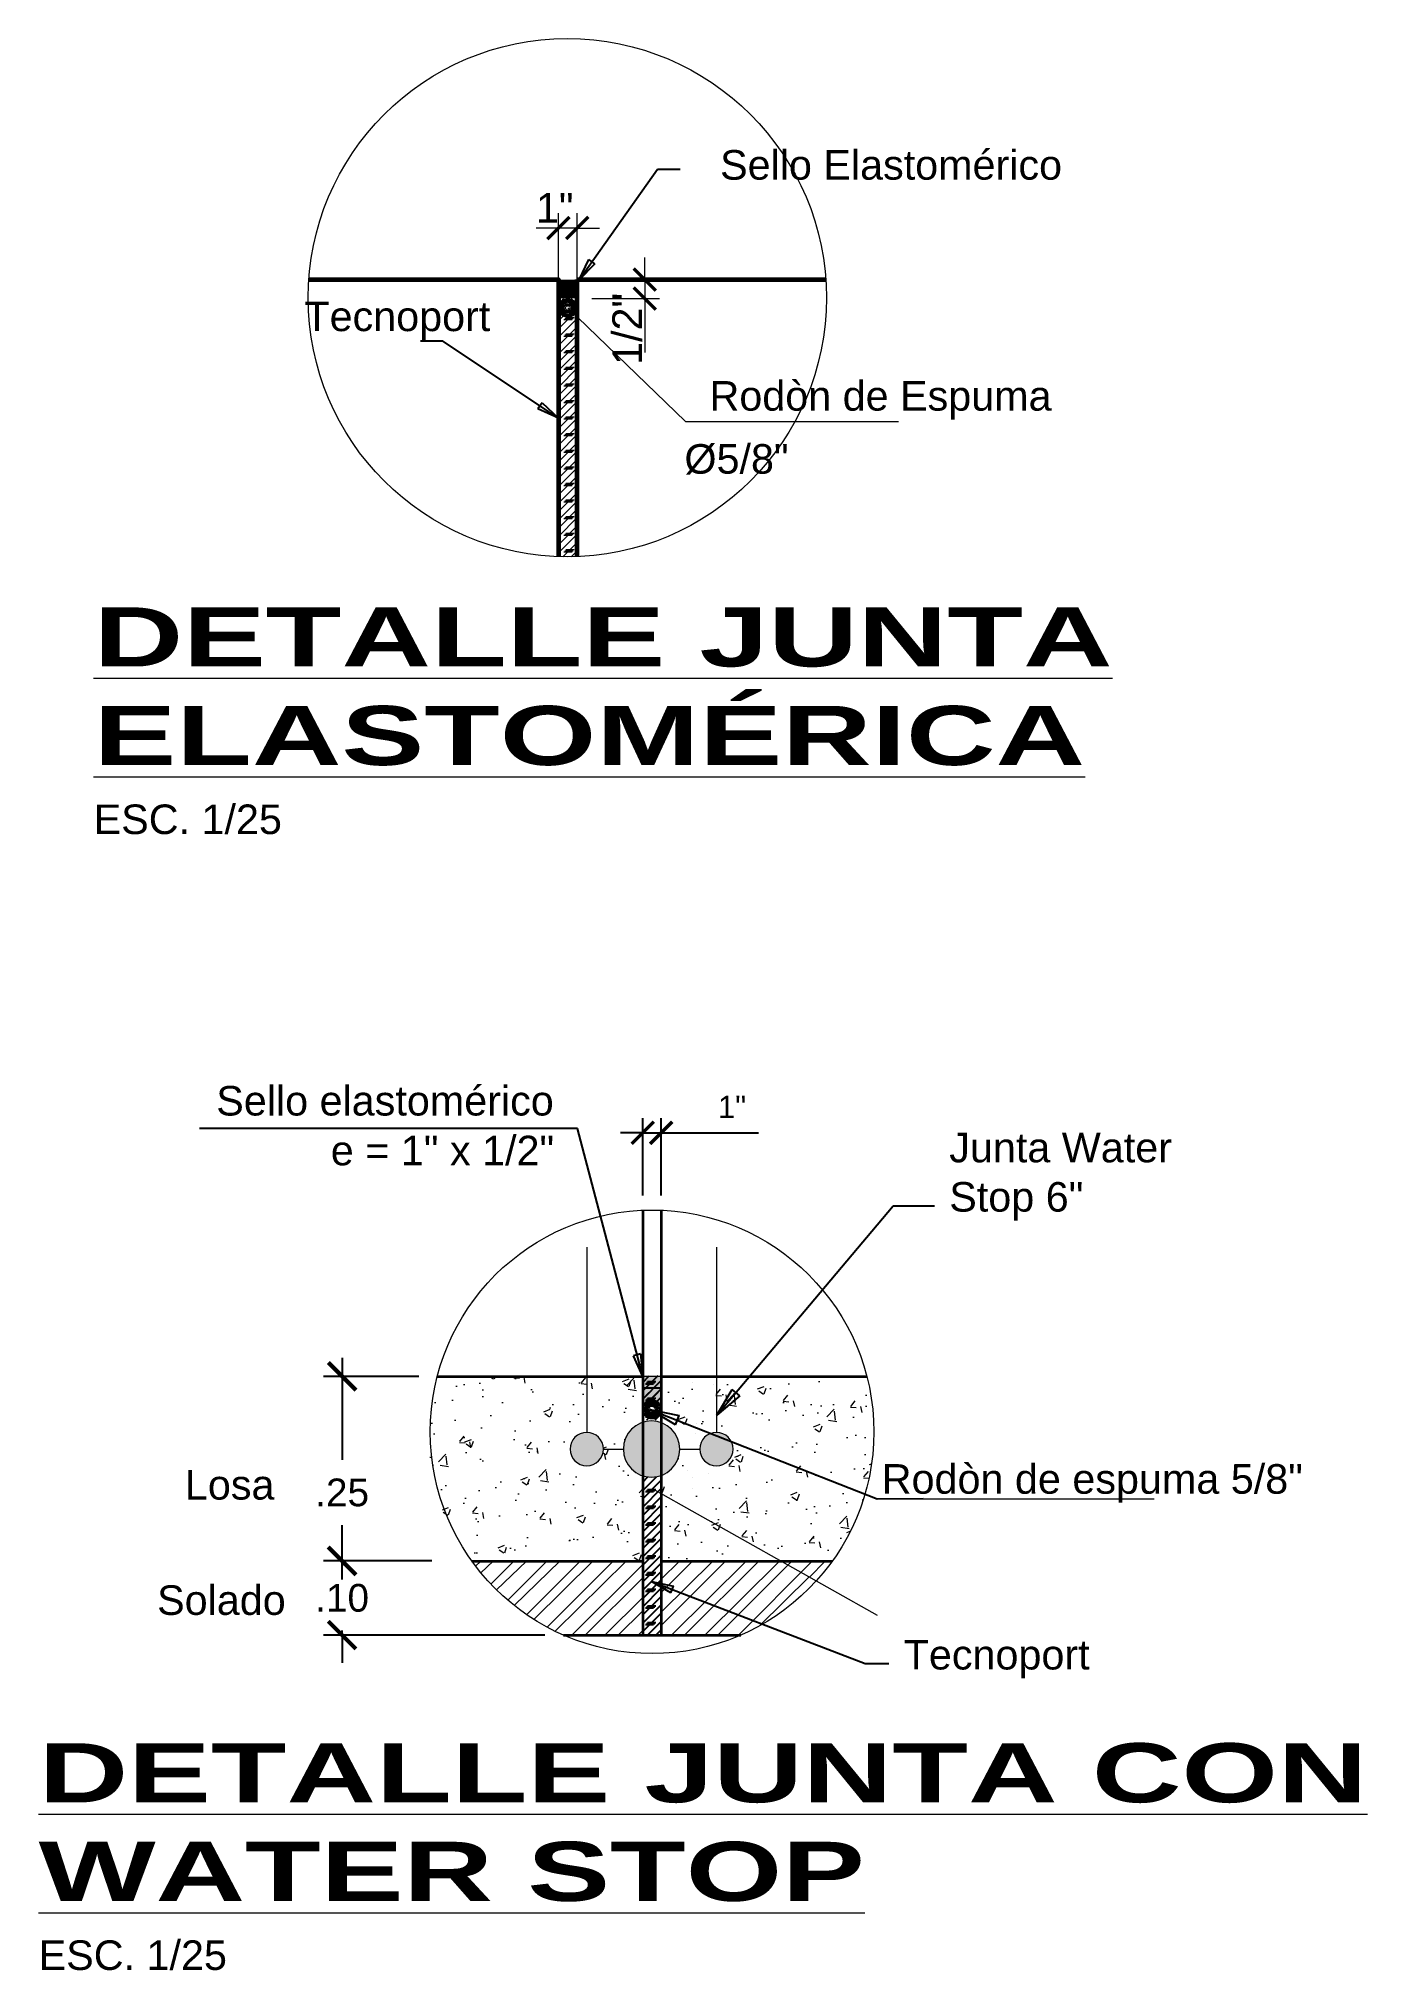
# Model space of a CAD drawing. Header units: metres. Extents: x 618946 to 619227, y 9266339 to 9266818.
# Drawn here: x 619047.233 to 619049.03, y 9266808.15 to 9266810.763 of the extents above; entities that cross this region are included whole.
import ezdxf

# ---------------------------------------------------------------- set-up
doc = ezdxf.new("R2010")
doc.units = ezdxf.units.M
doc.header["$PDMODE"] = 34
doc.linetypes.add('DASHED2', pattern=[0.375, 0.25, -0.125])
for name, color, linetype, lineweight in [('COTAS', 6, 'Continuous', 5), ('DIMENCIONES', 8, 'Continuous', 0), ('Dimensiones', 8, 'Continuous', 5), ('EST', 5, 'Continuous', 35), ('ESTRUCTURAS', 4, 'Continuous', 60), ('HATCHS', 2, 'Continuous', 0), ('JUNTA', 245, 'Continuous', 15)]:
    doc.layers.add(name, color=color, linetype=linetype, lineweight=lineweight)
doc.layers.add('Sombreados', color=53, linetype='Continuous')
doc.styles.get("Standard").update_dxf_attribs({"font": 'arial.ttf'})
doc.dimstyles.new('ESC-20', dxfattribs={"dimscale": 0.02, "dimtxt": 1.5, "dimasz": 1.5, "dimexe": 1, "dimexo": 1, "dimgap": 1, "dimtad": 1, "dimtih": 1, "dimtoh": 1, "dimzin": 4, "dimdsep": 46, "dimtxsty": 'Standard', "dimblk": 'ARCHTICK', "dimcen": 2.5, "dimdle": 1, "dimclrd": 256, "dimclre": 256, "dimclrt": 7, "dimaunit": 1, "dimadec": 3, "dimazin": 0, "dimtfac": 1, "dimtmove": 0, "dimatfit": 3, "dimldrblk": 'CLOSEDBLANK', "dimfxl": 1.25, "dimarcsym": 0})
doc.dimstyles.new('ESC-25', dxfattribs={"dimscale": 0.025, "dimtxt": 1.5, "dimasz": 1.5, "dimexe": 1, "dimexo": 1, "dimgap": 1, "dimtad": 1, "dimtih": 1, "dimtoh": 1, "dimzin": 4, "dimdsep": 46, "dimtxsty": 'Standard', "dimblk": 'ARCHTICK', "dimcen": 2.5, "dimdle": 1, "dimclrd": 256, "dimclre": 256, "dimclrt": 7, "dimaunit": 1, "dimadec": 3, "dimazin": 0, "dimtfac": 1, "dimtmove": 0, "dimatfit": 3, "dimldrblk": 'CLOSEDBLANK', "dimfxl": 1.25, "dimarcsym": 0})

msp = doc.modelspace()

# ---------------------------------------------------------------- texts
at = {"layer": 'DIMENCIONES', "color": 7}
for s, p in [('Sello elastomérico', (619047.4732330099, 9266809.306507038)), (' e = 1" x 1/2"', (619047.6126327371, 9266809.239158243)), ('Losa', (619047.4307941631, 9266808.786980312)), ('Solado', (619047.3932396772, 9266808.630988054))]:
    msp.add_text(s, height=0.04, dxfattribs=at).set_placement(p)
for s, insert, char_height, attachment_point in [('Sello Elastomérico', (619048.6172452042, 9266810.571928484), 0.03998428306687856, 9), ('1"', (619047.931052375, 9266810.534372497), 0.03998428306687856, 5), ('Tecnoport', (619047.8439194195, 9266810.355530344), 0.03998428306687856, 9), ('Rodòn de Espuma', (619048.6030649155, 9266810.247979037), 0.03998428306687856, 9), ('\\A1;Ø5/8"', (619048.2473816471, 9266810.173225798), 0.03998428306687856, 9), ('Junta Water \\PStop 6"', (619048.464724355, 9266809.16444722), 0.04, 7), ('\\A1;Rodòn de espuma 5/8"', (619048.3733703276, 9266808.782835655), 0.04, 7), ('Tecnoport', (619048.4029818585, 9266808.545062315), 0.04, 7)]:
    msp.add_mtext(s, dxfattribs=dict(at, insert=insert, char_height=char_height, attachment_point=attachment_point))
at = {"layer": 'DIMENCIONES', "color": 7, "insert": (619048.0292111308, 9266810.370619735), "char_height": 0.03998428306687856, "attachment_point": 5, "rotation": 90}
msp.add_mtext('\\A1;{\\H1x;1/2}"', dxfattribs=at)
at = {"layer": 'Dimensiones', "color": 7, "char_height": 0.04, "attachment_point": 1}
for s, insert in [('{\\fArial|b1|i0|c0|p34;\\H2x;\\W1.5;\\LDETALLE JUNTA \\PELASTOMÉRICA\\P}ESC. 1/25', (619047.3073572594, 9266809.99394704)), ('{\\fArial|b1|i0|c0|p34;\\H2x;\\W1.5;\\LDETALLE JUNTA CON\\PWATER STOP\\P}ESC. 1/25', (619047.2329865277, 9266808.45741326))]:
    msp.add_mtext(s, dxfattribs=dict(at, insert=insert))

# ---------------------------------------------------------------- blocks, each defined once
blk = doc.blocks.new('_ArchTick')
at = {"color": 0, "linetype": 'ByBlock', "const_width": 0.15}
blk.add_lwpolyline([(-0.5, -0.5), (0.5, 0.5)], dxfattribs=at)
blk = doc.blocks.new('_ClosedBlank')
at = {"color": 0, "linetype": 'ByBlock', "lineweight": -2}
for p, q in [((-1, 0.1666666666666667), (0, 0)), ((-1, 0.1666666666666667), (-1, -0.1666666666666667)), ((0, 0), (-1, -0.1666666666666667))]:
    blk.add_line(p, q, dxfattribs=at)
blk = doc.blocks.new('JUNTA WATER-STOP')
at = {"layer": 'JUNTA'}
h = blk.add_hatch(color=256, dxfattribs=at)
h.paths.add_polyline_path([(-0.06520000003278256, 1.987120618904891e-19, 1), (-0.1102000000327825, 0, 1)])
h.paths.add_polyline_path([(0.03809999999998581, 0, 1), (-0.03809999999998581, 0, 1)])
h.paths.add_polyline_path([(0.06520000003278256, 0, 1), (0.1102000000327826, 0, 1)])
for p, q in [((-0.06520000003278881, 0), (-0.03809999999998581, 0)), ((0.03809999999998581, 0), (0.06520000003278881, 0))]:
    blk.add_line(p, q, dxfattribs=at)
for centre, radius in [((0, 0), 0.03809999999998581), ((-0.08770000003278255, 0), 0.0225), ((0.08770000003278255, 0), 0.0225)]:
    blk.add_circle(centre, radius, dxfattribs=at)
blk = doc.blocks.new('*D227')
at = {"layer": 'Defpoints', "color": 0, "transparency": 16777216}
for p in [(619047.6435039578, 9266808.953647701), (619047.7722775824, 9266808.953647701), (619047.7898669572, 9266808.704011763)]:
    blk.add_point(p, dxfattribs=at)
at = {"layer": 'DIMENCIONES', "lineweight": -2, "transparency": 16777216}
for p, q in [((619047.6435039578, 9266808.978647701), (619047.6435039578, 9266808.840559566)), ((619047.7472775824, 9266808.953647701), (619047.6185039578, 9266808.953647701)), ((619047.6435039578, 9266808.679011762), (619047.6435039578, 9266808.752266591)), ((619047.7648669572, 9266808.704011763), (619047.6185039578, 9266808.704011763))]:
    blk.add_line(p, q, dxfattribs=at)
at = {"layer": 'DIMENCIONES', "lineweight": -2, "transparency": 16777216, "xscale": 0.03750000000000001, "yscale": 0.03750000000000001, "zscale": 0.03750000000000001}
for p, rotation in [((619047.6435039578, 9266808.953647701), 90), ((619047.6435039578, 9266808.704011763), 270)]:
    blk.add_blockref('_ArchTick', p, dxfattribs=dict(at, rotation=rotation))
at = {"layer": 'DIMENCIONES', "color": 7, "lineweight": 13, "transparency": 16777216, "insert": (619047.6435039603, 9266808.796413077), "char_height": 0.03750000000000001, "attachment_point": 5}
blk.add_mtext('.25', dxfattribs=at)
blk = doc.blocks.new('*D228')
at = {"layer": 'Defpoints', "color": 0, "transparency": 16777216}
for p in [(619048.0750513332, 9266809.28313846), (619048.0500513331, 9266809.17837876), (619048.0750513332, 9266809.17837876)]:
    blk.add_point(p, dxfattribs=at)
at = {"layer": 'DIMENCIONES', "lineweight": -2, "transparency": 16777216}
for p, q in [((619048.0500513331, 9266809.19837876), (619048.0500513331, 9266809.30313846)), ((619048.0750513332, 9266809.19837876), (619048.0750513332, 9266809.30313846)), ((619048.0500513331, 9266809.28313846), (619048.0200513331, 9266809.28313846)), ((619048.0500513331, 9266809.28313846), (619048.0750513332, 9266809.28313846)), ((619048.0750513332, 9266809.28313846), (619048.2067089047, 9266809.28313846))]:
    blk.add_line(p, q, dxfattribs=at)
at = {"layer": 'DIMENCIONES', "lineweight": -2, "transparency": 16777216, "xscale": 0.03, "yscale": 0.03, "zscale": 0.03}
blk.add_blockref('_ArchTick', (619048.0500513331, 9266809.28313846), dxfattribs=at)
at = {"layer": 'DIMENCIONES', "lineweight": -2, "transparency": 16777216, "xscale": 0.03, "yscale": 0.03, "zscale": 0.03, "rotation": 180}
blk.add_blockref('_ArchTick', (619048.0750513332, 9266809.28313846), dxfattribs=at)
at = {"layer": 'DIMENCIONES', "color": 7, "transparency": 16777216, "insert": (619048.170880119, 9266809.31819985), "char_height": 0.03, "attachment_point": 5}
blk.add_mtext('1"', dxfattribs=at)
blk = doc.blocks.new('*D229')
at = {"layer": 'Defpoints', "color": 0, "transparency": 16777216}
for p in [(619047.7898669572, 9266808.704011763), (619047.6435039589, 9266808.6036477), (619047.9428555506, 9266808.6036477)]:
    blk.add_point(p, dxfattribs=at)
at = {"layer": 'DIMENCIONES', "lineweight": -2, "transparency": 16777216}
for p, q in [((619047.6435039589, 9266808.704011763), (619047.6435039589, 9266808.741511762)), ((619047.7648669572, 9266808.704011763), (619047.6185039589, 9266808.704011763)), ((619047.6435039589, 9266808.704011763), (619047.6435039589, 9266808.697976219)), ((619047.9178555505, 9266808.6036477), (619047.6185039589, 9266808.6036477)), ((619047.6435039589, 9266808.6036477), (619047.6435039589, 9266808.609683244)), ((619047.6435039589, 9266808.6036477), (619047.6435039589, 9266808.5661477))]:
    blk.add_line(p, q, dxfattribs=at)
at = {"layer": 'DIMENCIONES', "lineweight": -2, "transparency": 16777216, "xscale": 0.03750000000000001, "yscale": 0.03750000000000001, "zscale": 0.03750000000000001}
for p, rotation in [((619047.6435039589, 9266808.704011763), 270), ((619047.6435039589, 9266808.6036477), 90)]:
    blk.add_blockref('_ArchTick', p, dxfattribs=dict(at, rotation=rotation))
at = {"layer": 'DIMENCIONES', "color": 7, "transparency": 16777216, "insert": (619047.6435039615, 9266808.65382973), "char_height": 0.03750000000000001, "attachment_point": 5}
blk.add_mtext('.10', dxfattribs=at)

# ---------------------------------------------------------------- dimensions: what is measured, and where the dimension line sits
at = {"layer": 'DIMENCIONES'}
dim = msp.add_linear_dim(base=(619048.0750513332, 9266809.28313846), p1=(619048.0500513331, 9266809.17837876), p2=(619048.0750513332, 9266809.17837876), angle=180, text='1"', dimstyle='ESC-20', dxfattribs=at)
dim.commit()
dim.dimension.update_dxf_attribs({"geometry": '*D228', "text_midpoint": (619048.170880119, 9266809.31819985)})
at = {"layer": 'DIMENCIONES', "lineweight": 13}
dim = msp.add_linear_dim(base=(619047.6435039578, 9266808.953647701), p1=(619047.789866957, 9266808.704011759), p2=(619047.7722775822, 9266808.953647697), angle=90, dimstyle='ESC-25', dxfattribs=at)
dim.commit()
dim.dimension.update_dxf_attribs({"geometry": '*D227', "text_midpoint": (619047.6435039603, 9266808.796413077), "dimtype": 160})
at = {"layer": 'DIMENCIONES'}
dim = msp.add_linear_dim(base=(619047.6435039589, 9266808.6036477), p1=(619047.789866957, 9266808.704011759), p2=(619047.9428555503, 9266808.603647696), angle=90, dimstyle='ESC-25', override={"dimtmove": 1}, dxfattribs=at)
dim.commit()
dim.dimension.update_dxf_attribs({"geometry": '*D229', "text_midpoint": (619047.6435039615, 9266808.65382973)})

# ---------------------------------------------------------------- hatches: boundary and pattern name
at = {"layer": 'DIMENCIONES'}
h = msp.add_hatch(dxfattribs=at)
h.set_pattern_fill('CORK', color=256, scale=0.00249901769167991, angle=45, style=0)
h.set_pattern_definition([(45, (617135.1871404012, 9266095.565801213), (-0.005610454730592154, 0.005610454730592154), []), (180, (617135.192750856, 9266095.565801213), (-1.734041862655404e-18, -0.02244182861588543), [0.01122091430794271, -0.01122091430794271]), (180, (617135.1941534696, 9266095.567203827), (-1.734041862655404e-18, -0.02244182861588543), [0.01122091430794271, -0.01122091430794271]), (180, (617135.1955560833, 9266095.56860644), (-1.734041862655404e-18, -0.02244182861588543), [0.01122091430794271, -0.01122091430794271])])
edge = h.paths.add_edge_path()
edge.add_arc((619047.948796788, 9266810.398918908), 0.01269500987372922, 180, 360)
edge.add_arc((619047.948796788, 9266810.398918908), 0.01269500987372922, 0, 180)
edge = h.paths.add_edge_path()
edge.add_line((619047.9361017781, 9266810.398918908), (619047.9361017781, 9266810.062519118))
edge.add_arc((619047.9480394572, 9266810.412784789), 0.3504690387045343, 268.048013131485, 272.1997712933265)
edge.add_line((619047.9614917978, 9266810.062574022), (619047.9614917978, 9266810.398918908))
edge.add_line((619047.9614917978, 9266810.398918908), (619047.9614917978, 9266810.411618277))
edge.add_line((619047.9614917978, 9266810.41161828), (619047.9361017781, 9266810.41161828))
edge.add_line((619047.9361017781, 9266810.41161828), (619047.9361017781, 9266810.39891891))
at = {"layer": 'HATCHS'}
msp.add_hatch(color=256, dxfattribs=at).paths.add_polyline_path([(619047.9361017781, 9266810.411810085), (619047.9614967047, 9266810.411810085), (619047.9615017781, 9266810.437217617), (619047.9361017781, 9266810.43721762)])
at = {"layer": 'HATCHS', "ltscale": 0.001}
h = msp.add_hatch(dxfattribs=at)
h.set_pattern_fill('AR-CONC', color=256, scale=0.0005, style=0)
h.set_pattern_definition([(49.99999999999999, (617998.684202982, 9265691.418011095), (0.09109233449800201, -0.007969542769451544), [0.009525, -0.104775]), (355, (617998.684202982, 9265691.418011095), (-0.0176214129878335, 0.09552832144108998), [0.00762, -0.08381999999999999]), (100.451, (617998.691793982, 9265691.41734697), (0.07347125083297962, 0.08755834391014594), [0.008095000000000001, -0.089045]), (46.18420000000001, (617998.684202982, 9265691.443411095), (0.135539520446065, -0.02102116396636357), [0.0142875, -0.1571625]), (96.63559999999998, (617998.695497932, 9265691.441659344), (0.1187021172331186, 0.1237127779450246), [0.01214249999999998, -0.1335674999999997]), (351.1840000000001, (617998.684202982, 9265691.443411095), (0.118702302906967, 0.1237125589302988), [0.01143, -0.12573]), (21, (617998.6969029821, 9265691.437061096), (0.07580743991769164, -0.05113275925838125), [0.009525, -0.104775]), (326.0000000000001, (617998.6969029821, 9265691.437061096), (0.03090101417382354, 0.09209398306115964), [0.00762, -0.08381999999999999]), (71.4514, (617998.703220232, 9265691.432800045), (0.1067082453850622, 0.04096142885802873), [0.008095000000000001, -0.089045]), (37.50000000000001, (617998.684202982, 9265691.418011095), (0.001544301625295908, 0.04227751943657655), [0, -0.082804, 0, -0.08509, 0, -0.0841375]), (7.499999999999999, (617998.684202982, 9265691.418011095), (0.03340983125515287, 0.05009028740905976), [0, -0.04851399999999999, 0, -0.080899, 0, -0.03206750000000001]), (327.5, (617998.6558819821, 9265691.418011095), (0.06779529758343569, -0.002864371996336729), [0, -0.03175, 0, -0.09906000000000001, 0, -0.131445]), (317.5, (617998.643181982, 9265691.418011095), (0.07406459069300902, 0.01271324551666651), [0, -0.041275, 0, -0.065786, 0, -0.093345])])
edge = h.paths.add_edge_path()
edge.add_line((619047.9750513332, 9266808.87779158), (619047.9750513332, 9266808.953647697))
edge.add_line((619047.9750513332, 9266808.953647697), (619047.7722775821, 9266808.953647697))
edge.add_arc((619048.0627513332, 9266808.878647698), 0.299999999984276, 165.522487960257, 180)
edge.add_arc((619048.0177231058, 9266808.864153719), 0.2553833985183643, 176.7464983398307, 218.9388366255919)
edge.add_line((619047.8190814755, 9266808.703647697), (619048.0500513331, 9266808.703647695))
edge.add_line((619048.0500513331, 9266808.703647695), (619048.0500513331, 9266808.819134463))
edge.add_arc((619048.0620275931, 9266808.855303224), 0.03810000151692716, 180, 251.6791748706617, ccw=False)
edge.add_line((619048.0239275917, 9266808.855303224), (619047.9968275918, 9266808.855303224))
edge.add_arc((619047.9743275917, 9266808.855303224), 0.02250000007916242, -180, 0, ccw=False)
edge.add_arc((619047.9743275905, 9266808.855303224), 0.02249999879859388, 88.156686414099, 180, ccw=False)
edge = h.paths.add_edge_path()
edge.add_arc((619048.0627513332, 9266808.878647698), 0.3000000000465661, 0, 14.47751203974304)
edge.add_line((619048.3532250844, 9266808.953647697), (619048.1504513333, 9266808.953647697))
edge.add_line((619048.1504513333, 9266808.953647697), (619048.1504513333, 9266808.87779158))
edge.add_arc((619048.1497275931, 9266808.855303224), 0.02249999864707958, 0, 88.15669263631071, ccw=False)
edge.add_arc((619048.1497275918, 9266808.855303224), 0.02250000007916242, -180, 0, ccw=False)
edge.add_line((619048.1272275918, 9266808.855303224), (619048.1001275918, 9266808.855303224))
edge.add_arc((619048.0620275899, 9266808.855303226), 0.0381000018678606, 289.9884380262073, 359.9999971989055, ccw=False)
edge.add_line((619048.0750513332, 9266808.819498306), (619048.0750513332, 9266808.703647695))
edge.add_line((619048.0750513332, 9266808.703647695), (619048.1837390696, 9266808.703647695))
edge.add_line((619048.1837390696, 9266808.703647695), (619048.3064211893, 9266808.703647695))
edge.add_arc((619048.0627513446, 9266808.878647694), 0.299999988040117, 324.314663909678, 360.000000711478)
edge = h.paths.add_edge_path(flags=17)
edge.add_line((619048.1504513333, 9266808.953647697), (619048.0750513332, 9266808.953647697))
edge.add_line((619048.0750513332, 9266808.953647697), (619048.0750513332, 9266808.891108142))
edge.add_arc((619048.0620275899, 9266808.855303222), 0.03810000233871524, 2.8010945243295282e-06, 70.01156197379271, ccw=False)
edge.add_line((619048.1001275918, 9266808.855303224), (619048.1272275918, 9266808.855303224))
edge.add_arc((619048.1497275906, 9266808.855303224), 0.02249999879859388, 88.156686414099, 180, ccw=False)
edge.add_line((619048.1504513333, 9266808.87779158), (619048.1504513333, 9266808.953647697))
edge = h.paths.add_edge_path(flags=0)
edge.add_line((619048.0500513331, 9266808.953647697), (619047.9750513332, 9266808.953647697))
edge.add_line((619047.9750513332, 9266808.953647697), (619047.9750513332, 9266808.87779158))
edge.add_arc((619047.974327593, 9266808.855303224), 0.02249999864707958, 0, 88.15669263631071, ccw=False)
edge.add_line((619047.9968275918, 9266808.855303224), (619048.0239275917, 9266808.855303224))
edge.add_arc((619048.062027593, 9266808.855303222), 0.038100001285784, 108.3208249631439, 179.9999971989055, ccw=False)
edge.add_line((619048.0500513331, 9266808.891471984), (619048.0500513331, 9266808.953647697))
h = msp.add_hatch(dxfattribs=at)
h.set_pattern_fill('STEEL', color=256, scale=0.01, style=0)
h.set_pattern_definition([(45, (0, -0.158577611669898), (-0.02245064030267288, 0.02245064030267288), []), (45, (0, -0.142702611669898), (-0.02245064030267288, 0.02245064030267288), [])])
h.paths.add_polyline_path([(619048.0500513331, 9266808.703647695), (619047.8190814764, 9266808.703647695, 0.135019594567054), (619047.9428555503, 9266808.603647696), (619048.0500513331, 9266808.603647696)])
h.paths.add_polyline_path([(619048.2847955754, 9266808.676914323), (619048.2373008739, 9266808.703647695), (619048.0750513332, 9266808.703647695), (619048.0750513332, 9266808.603647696), (619048.1826471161, 9266808.603647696, 0.1059315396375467)])
h.paths.add_polyline_path([(619048.30642119, 9266808.703647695), (619048.2373008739, 9266808.703647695), (619048.2847955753, 9266808.676914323, 0.02867788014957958)])
at = {"layer": 'JUNTA'}
msp.add_hatch(color=256, dxfattribs=at).paths.add_polyline_path([(619048.0750513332, 9266808.953647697), (619048.0500513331, 9266808.953647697), (619048.0500513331, 9266808.914568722, -0.1687139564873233), (619048.0750513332, 9266808.914707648)])
at = {"layer": 'Sombreados'}
h = msp.add_hatch(dxfattribs=at)
h.set_pattern_fill('CORK', color=256, scale=0.0025, angle=45, style=0)
h.set_pattern_definition([(45, (619042.491462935, 9266823.917870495), (-0.00561266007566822, 0.005612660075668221), []), (180, (619042.4970755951, 9266823.917870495), (-1.734723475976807e-18, -0.02245065), [0.011225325, -0.011225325]), (180, (619042.4984787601, 9266823.919273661), (-1.734723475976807e-18, -0.02245065), [0.011225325, -0.011225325]), (180, (619042.4998819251, 9266823.920676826), (-1.734723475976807e-18, -0.02245065), [0.011225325, -0.011225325])])
edge = h.paths.add_edge_path()
edge.add_arc((619048.0625513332, 9266808.90894003), 0.0124999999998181, 40.75829598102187, 139.2417040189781)
edge.add_line((619048.0530829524, 9266808.917100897), (619048.0500513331, 9266808.917100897))
edge.add_line((619048.0500513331, 9266808.917100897), (619048.0500513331, 9266808.956179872))
edge.add_arc((619048.0627513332, 9266808.992100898), 0.03810000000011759, 250.5287793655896, 288.834439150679)
edge.add_line((619048.0750513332, 9266808.956040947), (619048.0750513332, 9266808.917100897))
edge.add_line((619048.0750513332, 9266808.917100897), (619048.0720197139, 9266808.917100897))
h = msp.add_hatch(dxfattribs=at)
h.set_pattern_fill('CORK', color=256, scale=0.0025, angle=45, style=0)
h.set_pattern_definition([(45, (619042.491462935, 9266823.895450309), (-0.00561266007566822, 0.005612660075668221), []), (180, (619042.4970755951, 9266823.895450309), (-1.734723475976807e-18, -0.02245065), [0.011225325, -0.011225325]), (180, (619042.4984787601, 9266823.896853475), (-1.734723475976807e-18, -0.02245065), [0.011225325, -0.011225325]), (180, (619042.4998819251, 9266823.898256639), (-1.734723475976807e-18, -0.02245065), [0.011225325, -0.011225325])])
edge = h.paths.add_edge_path()
edge.add_arc((619048.0625513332, 9266808.90894003), 0.0124999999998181, 180, 360)
edge.add_arc((619048.0625513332, 9266808.90894003), 0.0124999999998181, 0, 180)
edge = h.paths.add_edge_path()
edge.add_line((619048.0500513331, 9266808.90894003), (619048.0500513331, 9266808.894680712))
edge.add_line((619048.0500513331, 9266808.89468071), (619048.0750513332, 9266808.89468071))
edge.add_line((619048.0750513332, 9266808.89468071), (619048.0750513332, 9266808.908940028))
edge.add_line((619048.0750513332, 9266808.90894003), (619048.0750513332, 9266808.933620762))
edge.add_arc((619048.0627513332, 9266808.969680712), 0.0381000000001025, 250.5287793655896, 288.834439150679, ccw=False)
edge.add_line((619048.0500513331, 9266808.933759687), (619048.0500513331, 9266808.90894003))
h = msp.add_hatch(dxfattribs=at)
h.set_pattern_fill('CORK', color=256, scale=0.0025, angle=45, style=0)
h.set_pattern_definition([(45, (619042.491462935, 9266823.704417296), (-0.00561266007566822, 0.005612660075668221), []), (180, (619042.4970755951, 9266823.704417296), (-1.734723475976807e-18, -0.02245065), [0.011225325, -0.011225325]), (180, (619042.4984787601, 9266823.70582046), (-1.734723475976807e-18, -0.02245065), [0.011225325, -0.011225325]), (180, (619042.4998819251, 9266823.707223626), (-1.734723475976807e-18, -0.02245065), [0.011225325, -0.011225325])])
edge = h.paths.add_edge_path()
edge.add_arc((619048.0620275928, 9266808.855303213), 0.0380999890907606, 251.6791692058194, 289.9884406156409, ccw=False)
edge.add_line((619048.0500513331, 9266808.819134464), (619048.0500513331, 9266808.603647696))
edge.add_line((619048.0500513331, 9266808.603647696), (619048.0750513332, 9266808.603647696))
edge.add_line((619048.0750513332, 9266808.603647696), (619048.0750513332, 9266808.819498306))

# ---------------------------------------------------------------- linework, layer by layer
at = {"layer": 'COTAS'}
for radius in [0.01269500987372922, 0.01146871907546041, 0.01034762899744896, 0.009102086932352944, 0.007669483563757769, 0.006112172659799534, 0.00480427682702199, 0.002998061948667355]:
    msp.add_circle((619047.948796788, 9266810.398918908), radius, dxfattribs=at)
at = {"layer": 'DIMENCIONES'}
for p, q in [((619047.9361017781, 9266810.434901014), (619047.9361017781, 9266810.527081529)), ((619047.9615017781, 9266810.434901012), (619047.9615017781, 9266810.527081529)), ((619047.9361017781, 9266810.507089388), (619047.9061135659, 9266810.507089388)), ((619047.9615017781, 9266810.507089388), (619047.9361017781, 9266810.507089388)), ((619047.9615017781, 9266810.507089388), (619047.9914899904, 9266810.507089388)), ((619048.0528933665, 9266810.437255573), (619048.0528933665, 9266810.467243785)), ((619047.9814365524, 9266810.437255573), (619048.0728855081, 9266810.437255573)), ((619048.0528933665, 9266810.437255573), (619048.0528933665, 9266810.411712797)), ((619047.948796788, 9266810.398918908), (619048.1080428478, 9266810.245123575)), ((619047.9812735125, 9266810.411712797), (619048.0728855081, 9266810.411712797)), ((619048.0528933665, 9266810.411712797), (619048.0528933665, 9266810.338840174)), ((619048.1080428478, 9266810.245123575), (619048.3959115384, 9266810.245123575)), ((619048.062923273, 9266808.801799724), (619048.3672201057, 9266808.630519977)), ((619048.3672201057, 9266808.7878276), (619048.7417413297, 9266808.7878276))]:
    msp.add_line(p, q, dxfattribs=at)
at = {"layer": 'DIMENCIONES', "lineweight": 13}
for p, q in [((619048.1167525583, 9266808.945994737), (619048.1167525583, 9266808.945994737)), ((619048.1456191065, 9266808.942944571), (619048.1456191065, 9266808.942944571)), ((619048.1221963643, 9266808.890283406), (619048.1221963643, 9266808.890283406)), ((619048.0262681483, 9266808.872731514), (619048.0262681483, 9266808.872731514)), ((619048.121852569, 9266808.876395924), (619048.121852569, 9266808.876395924)), ((619048.1173768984, 9266808.802564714), (619048.1173768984, 9266808.802564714)), ((619048.1177206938, 9266808.816452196), (619048.1177206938, 9266808.816452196)), ((619048.1396959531, 9266808.822842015), (619048.1396959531, 9266808.822842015))]:
    msp.add_line(p, q, dxfattribs=at)
at = {"layer": 'DIMENCIONES', "linetype": 'DASHED2'}
for points in [[(619047.9750513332, 9266808.878647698), (619047.9750513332, 9266809.165542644)], [(619048.1504513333, 9266808.878647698), (619048.1504513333, 9266809.165542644)]]:
    msp.add_lwpolyline(points, dxfattribs=at)
at = {"layer": 'DIMENCIONES'}
msp.add_lwpolyline([(619048.0750513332, 9266808.953647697), (619048.0500513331, 9266808.953647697)], dxfattribs=at)
for centre, radius in [((619047.9480394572, 9266810.412784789), 0.3504690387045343), ((619048.0627513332, 9266808.878647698), 0.3)]:
    msp.add_circle(centre, radius, dxfattribs=at)
at = {"layer": 'EST'}
for p, q in [((619048.0500513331, 9266809.17837876), (619048.0500513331, 9266808.953647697)), ((619048.0500513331, 9266809.17837876), (619048.0500513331, 9266808.603647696)), ((619048.0750513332, 9266809.178395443), (619048.0750513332, 9266808.603647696)), ((619047.7722775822, 9266808.953647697), (619048.0500513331, 9266808.953647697))]:
    msp.add_line(p, q, dxfattribs=at)
for points in [[(619048.0750513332, 9266808.953647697), (619048.3532250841, 9266808.953647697)], [(619047.8190814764, 9266808.703647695), (619048.0500513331, 9266808.703647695)], [(619048.0750513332, 9266808.703647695), (619048.30642119, 9266808.703647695)], [(619047.9428555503, 9266808.603647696), (619048.1826471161, 9266808.603647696)]]:
    msp.add_lwpolyline(points, dxfattribs=at)
at = {"layer": 'ESTRUCTURAS'}
for p, q in [((619047.9614917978, 9266810.23229817), (619047.9614917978, 9266810.43721762)), ((619047.9614917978, 9266810.43721762), (619048.2976557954, 9266810.43721762)), ((619047.9614917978, 9266810.062574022), (619047.9614917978, 9266810.23229817))]:
    msp.add_line(p, q, dxfattribs=at)
msp.add_lwpolyline([(619047.5984278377, 9266810.437285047), (619047.9361017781, 9266810.43721762), (619047.9361017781, 9266810.062519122)], dxfattribs=at)
at = {"layer": 'Sombreados', "lineweight": 13}
msp.add_line((619048.1108294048, 9266808.82589218), (619048.1108294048, 9266808.82589218), dxfattribs=at)
at = {"layer": 'Sombreados'}
msp.add_lwpolyline([(619048.0743275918, 9266808.937819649), (619048.0493275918, 9266808.937819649)], dxfattribs=at)
for radius in [0.0124999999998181, 0.01046372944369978, 0.008379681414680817, 0.006608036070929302, 0.00473234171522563]:
    msp.add_circle((619048.0625513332, 9266808.90894003), radius, dxfattribs=at)

# ---------------------------------------------------------------- block references
at = {"layer": 'DIMENCIONES', "xscale": 0.02998821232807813, "yscale": 0.02998821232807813, "zscale": 0.02998821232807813}
msp.add_blockref('_ArchTick', (619047.9361017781, 9266810.507089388), dxfattribs=at)
at = {"layer": 'DIMENCIONES'}
for p, xscale, yscale, zscale, rotation in [((619047.9615017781, 9266810.507089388), 0.02998821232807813, 0.02998821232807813, 0.02998821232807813, 180), ((619048.0528933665, 9266810.437255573), 0.02998821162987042, 0.02998821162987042, 0.02998821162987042, 270), ((619048.0528933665, 9266810.411712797), 0.02998821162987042, 0.02998821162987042, 0.02998821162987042, 90)]:
    msp.add_blockref('_ArchTick', p, dxfattribs=dict(at, xscale=xscale, yscale=yscale, zscale=zscale, rotation=rotation))
at = {"layer": 'JUNTA', "xscale": -1, "rotation": 180}
msp.add_blockref('JUNTA WATER-STOP', (619048.0620275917, 9266808.855303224), dxfattribs=at)

msp.set_redraw_order([(e.dxf.handle, doc.entitydb.next_handle()) for e in msp.query("TEXT MTEXT ATTDEF DIMENSION ARC_DIMENSION")])  # texts and dimensions are drawn at this point

# ---------------------------------------------------------------- leaders
at = {"layer": 'DIMENCIONES'}
for points, override in [([(619047.9640509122, 9266810.436958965), (619048.0699643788, 9266810.58680174), (619048.1007140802, 9266810.58680174)], {"dimtad": 0}), ([(619048.0500513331, 9266808.953647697), (619047.9617755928, 9266809.288812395), (619047.4505870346, 9266809.288812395)], {"dimgap": 1, "dimtad": 0}), ([(619048.0595479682, 9266808.90894003), (619048.3672201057, 9266808.7878276), (619048.42922099, 9266808.788230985)], {"dimasz": 2, "dimgap": 1, "dimtad": 0})]:
    msp.add_leader(points, dimstyle='ESC-20', override=override, dxfattribs=at)
at = {"layer": 'DIMENCIONES', "annotation_type": 0, "has_hookline": 1}
for points, override, hookline_direction, text_width in [([(619047.9361017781, 9266810.24986837), (619047.779595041, 9266810.35420936), (619047.7495950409, 9266810.35420936)], {"dimtad": 0}, 1, 0.249779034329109), ([(619048.1504513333, 9266808.901147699), (619048.3888736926, 9266809.18444722), (619048.444724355, 9266809.18444722)], {"dimasz": 2, "dimgap": 1, "dimtad": 0}, 0, 0.3005184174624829), ([(619048.0618463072, 9266808.67604949), (619048.3508874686, 9266808.565062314), (619048.3829818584, 9266808.565062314)], {"dimgap": 1, "dimtad": 0}, 0, 0.2498772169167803)]:
    msp.add_leader(points, dimstyle='ESC-20', override=override, dxfattribs=dict(at, hookline_direction=hookline_direction, text_width=text_width))

doc.saveas('drawing.dxf')
